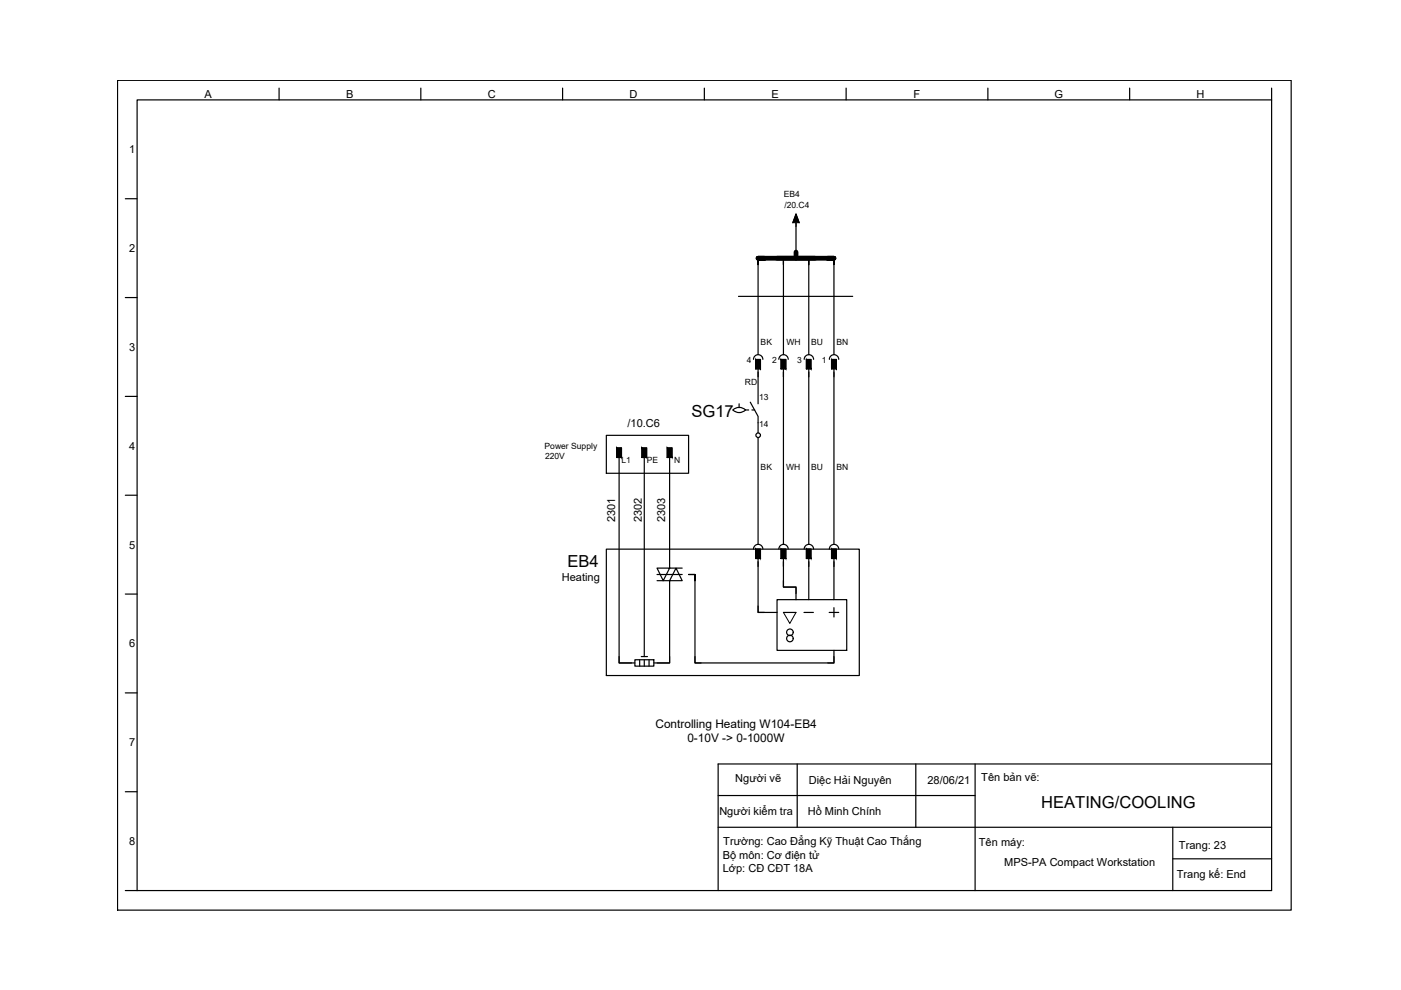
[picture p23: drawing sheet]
<svg xmlns="http://www.w3.org/2000/svg" width="297mm" height="210mm" viewBox="0 0 297 210" stroke-linecap="round" stroke-linejoin="round" font-family="sans-serif">
<defs><g id="words">
<g font-size="3.5">
<text x="146.6" y="88.3">SG17</text>
<text x="120.3" y="120.2">EB4</text>
<text x="220.8" y="171.3">HEATING/COOLING</text>
</g>
<g font-size="2.5">
<text x="139" y="154.4">Controlling Heating W104-EB4</text>
<text x="145.7" y="157.3">0-10V -&gt; 0-1000W</text>
</g>
<g font-size="2.3">
<text x="43.3" y="20.8">A</text>
<text x="73.4" y="20.8">B</text>
<text x="103.4" y="20.8">C</text>
<text x="133.5" y="20.8">D</text>
<text x="163.6" y="20.8">E</text>
<text x="193.7" y="20.8">F</text>
<text x="223.6" y="20.8">G</text>
<text x="253.7" y="20.8">H</text>
<text x="27.4" y="32.5">1</text>
<text x="27.4" y="53.5">2</text>
<text x="27.4" y="74.4">3</text>
<text x="27.4" y="95.3">4</text>
<text x="133" y="90.6">/10.C6</text>
<text x="130.5" y="110.7" transform="rotate(-90 130.5 110.7)">2301</text>
<text x="136.1" y="110.7" transform="rotate(-90 136.1 110.7)">2302</text>
<text x="141" y="110.7" transform="rotate(-90 141 110.7)">2303</text>
<text x="27.4" y="116.3">5</text>
<text x="119.1" y="123.2">Heating</text>
<text x="27.4" y="137.3">6</text>
<text x="27.4" y="158.2">7</text>
<text x="155.9" y="165.8">Người vẽ</text>
<text x="171.5" y="166.2">Diệc Hải Nguyên</text>
<text x="196.6" y="166.3">28/06/21</text>
<text x="208.1" y="165.5">Tên bản vẽ:</text>
<text x="152.5" y="172.9">Người kiểm tra</text>
<text x="171.3" y="172.9">Hồ Minh Chính</text>
<text x="27.4" y="179.2">8</text>
<text x="153.4" y="179.2">Trường: Cao Đẳng Kỹ Thuật Cao Thắng</text>
<text x="207.5" y="179.3">Tên máy:</text>
<text x="250" y="180">Trang: 23</text>
<text x="153.2" y="182.1">Bộ môn: Cơ điện tử</text>
<text x="153.2" y="184.9">Lớp: CĐ CĐT 18A</text>
<text x="212.9" y="183.5">MPS-PA Compact Workstation</text>
<text x="249.5" y="186.2">Trang kế: End</text>
</g>
<g font-size="1.8">
<text x="166.2" y="41.8">EB4</text>
<text x="166.3" y="44">/20.C4</text>
<text x="158.3" y="76.9">4</text>
<text x="161.3" y="73.2">BK</text>
<text x="163.7" y="76.9">2</text>
<text x="166.7" y="73.2">WH</text>
<text x="169" y="76.9">3</text>
<text x="172" y="73.2">BU</text>
<text x="174.2" y="76.9">1</text>
<text x="177.4" y="73.2">BN</text>
<text x="157.9" y="81.6">RD</text>
<text x="160.9" y="84.9">13</text>
<text x="115.5" y="95.3">Power Supply</text>
<text x="160.9" y="90.4">14</text>
<text x="115.6" y="97.4">220V</text>
<text x="131.8" y="98.1">L1</text>
<text x="137.1" y="98.1">PE</text>
<text x="142.9" y="98.1">N</text>
<text x="161.3" y="99.7">BK</text>
<text x="166.7" y="99.7">WH</text>
<text x="172" y="99.7">BU</text>
<text x="177.4" y="99.7">BN</text>
</g>
</g></defs>
<!-- layer: 0 -->
<g fill="none" stroke="#000" stroke-width=".25">
<path d="M24.9 17h248.9v176h-248.9zM59.2 18.7v2.5M89.2 18.7v2.5M119.3 18.7v2.5M149.3 18.7v2.5M179.4 18.7v2.5M209.5 18.7v2.5M239.5 18.7v2.5M269.6 18.7v2.5M26.6 42.1h2.5M26.6 63.1h2.5M156.6 62.8h24.2"/>
<path d="M26.6 84h2.5M26.6 105h2.5M26.6 126h2.5M26.6 146.9h2.5M26.6 167.9h2.5M152.3 175.4h117.3M152.3 168.7h54.4M169 162v13.4M194.2 162v13.4M206.7 162v26.8M248.7 175.4v13.4M269.6 162h-117.3v26.8"/>
<path d="M26.6 188.8h243v-167.6h-240.5v167.6M248.7 182.1h20.9"/>
</g>
<!-- layer: PDF39_Solid Fills -->
<g fill="#000" stroke="#000" stroke-width=".21">
<path d="M168.8 45.4l.6 1.8h-1.3z"/>
<path d="M160.2 76.2l1 2h-1zM160.2 76.2l1 2v-2z"/>
<path d="M165.6 76.2l1 2h-1zM165.6 76.2l1 2v-2z"/>
<path d="M171 76.2l.9 2h-.9zM171 76.2l.9 2v-2z"/>
<path d="M176.3 76.2l1 2h-1zM176.3 76.2l1 2v-2z"/>
<path d="M130.8 95l1 2h-1zM130.8 95l1 2v-2z"/>
<path d="M136.1 95l1 2h-1zM136.1 95l1 2v-2z"/>
<path d="M141.5 95l1 2h-1zM141.5 95l1 2v-2z"/>
<path d="M160.2 116.4l1 2h-1zM160.2 116.4l1 2v-2z"/>
<path d="M165.6 116.4l1 2h-1zM165.6 116.4l1 2v-2z"/>
<path d="M171 116.4l.9 2h-.9zM171 116.4l.9 2v-2z"/>
<path d="M176.3 116.4l1 2h-1zM176.3 116.4l1 2v-2z"/>
</g>
<!-- layer: PDF39_Geometry -->
<g fill="none" stroke="#000" stroke-width=".25">
<path d="M160.7 56.1v-1.3v20.4M166.1 56.1v-1.3v20.4M168.1 47.2l.7-1.8 .6 1.8M168.8 47.2v7.6M171.5 56.1v-1.3v20.4M176.8 56.1v-1.3v20.4M159.8 76.2a.99 .99 0 0 1 .9-1 .99 .99 0 0 1 1 1M160.2 76.2h1v2h-1zM160.7 78.9v6.7M160.7 78.2v1.7M165.1 76.2a.99 .99 0 0 1 1-1 .99 .99 0 0 1 1 1M165.6 76.2h1v2h-1z"/>
<path d="M166.1 78.9v36.5M166.1 78.2v1.7M170.5 76.2a.99 .99 0 0 1 1-1 .99 .99 0 0 1 1 1M171 76.2h.9v2h-.9zM171.5 78.9v36.5M171.5 78.2v1.7M175.8 76.2a.99 .99 0 0 1 1-1 .99 .99 0 0 1 1 1M176.3 76.2h1v2h-1zM176.8 78.9v36.5M176.8 78.2v1.7M128.6 92.3h17.4v8h-17.4zM130.8 95h1v2h-1z"/>
<path d="M131.3 97v43.6h2.6M136.1 95h1v2h-1zM136.6 97v42.2M141.5 95h1v2h-1zM142 97v23.5l-1.4 2.6-1.3-2.6h5.3M155.4 86.9a1.89 1.89 0 0 1 2.7 0 1.89 1.89 0 0 1-2.7 0zM156.7 85.6v.8M158.1 86.9h.6M159.1 85.3l1.6 3v3.5M159.4 86.9h.6M160.7 92.8v22.6M128.6 116.4h53.6v26.8h-53.6z"/>
<path d="M159.8 116.4a.99 .99 0 0 1 .9-1 .99 .99 0 0 1 1 1M160.2 116.4h1v2h-1zM160.7 119.1v10.8h4M160.7 118.4v1.7M165.1 116.4a.99 .99 0 0 1 1-1 .99 .99 0 0 1 1 1M165.6 116.4h1v2h-1zM166.1 119.1v5.4h2.7v2.6M166.1 118.4v1.7M170.5 116.4a.99 .99 0 0 1 1-1 .99 .99 0 0 1 1 1M171 116.4h.9v2h-.9zM171.5 119.1v8M171.5 118.4v1.7"/>
<path d="M175.8 116.4a.99 .99 0 0 1 1-1 .99 .99 0 0 1 1 1M176.3 116.4h1v2h-1zM176.8 119.1v8M176.8 118.4v1.7M131.3 139.2v1.4h3.3M134.6 139.9h4v1.3h-4zM135.6 139.9v1.3M136 139.2h1.3M136.6 139.9v1.3M137.6 139.9v1.3M139.3 123.1h5.3l-1.3-2.6-1.3 2.6v17.5h-2.7M139.3 121.8h5.3"/>
<path d="M142 139.2v1.4h-3.4M147.3 123.1v-1.3h-1.3h1.3v18.8h29.5v-1.4M147.3 139.2v1.4h1.4M160.7 128.5v1.4h1.4M164.7 127.1h14.8v10.8h-14.8zM166.1 123.1v1.4h2.7v1.3M166.1 129.9h2.7M170.5 129.9h2M175.8 129.9h2M176.8 137.9v2.7h-1.3M176.8 128.8v2"/>
<circle cx="160.7" cy="92.3" r=".49"/>
<circle cx="167.5" cy="135.4" r=".7"/>
<circle cx="167.5" cy="134.1" r=".7"/>
</g>
<path d="M162.1 54.8h-1.4h16.1h-1.3M164.7 54.8h8.1M168.8 53.4v1.4" fill="none" stroke="#000" stroke-width="1"/>
<path d="M166.1 129.9l1.4 2.3 1.3-2.3" fill="none" stroke="#000" stroke-width=".21"/>
<use href="#words"/>
</svg>
